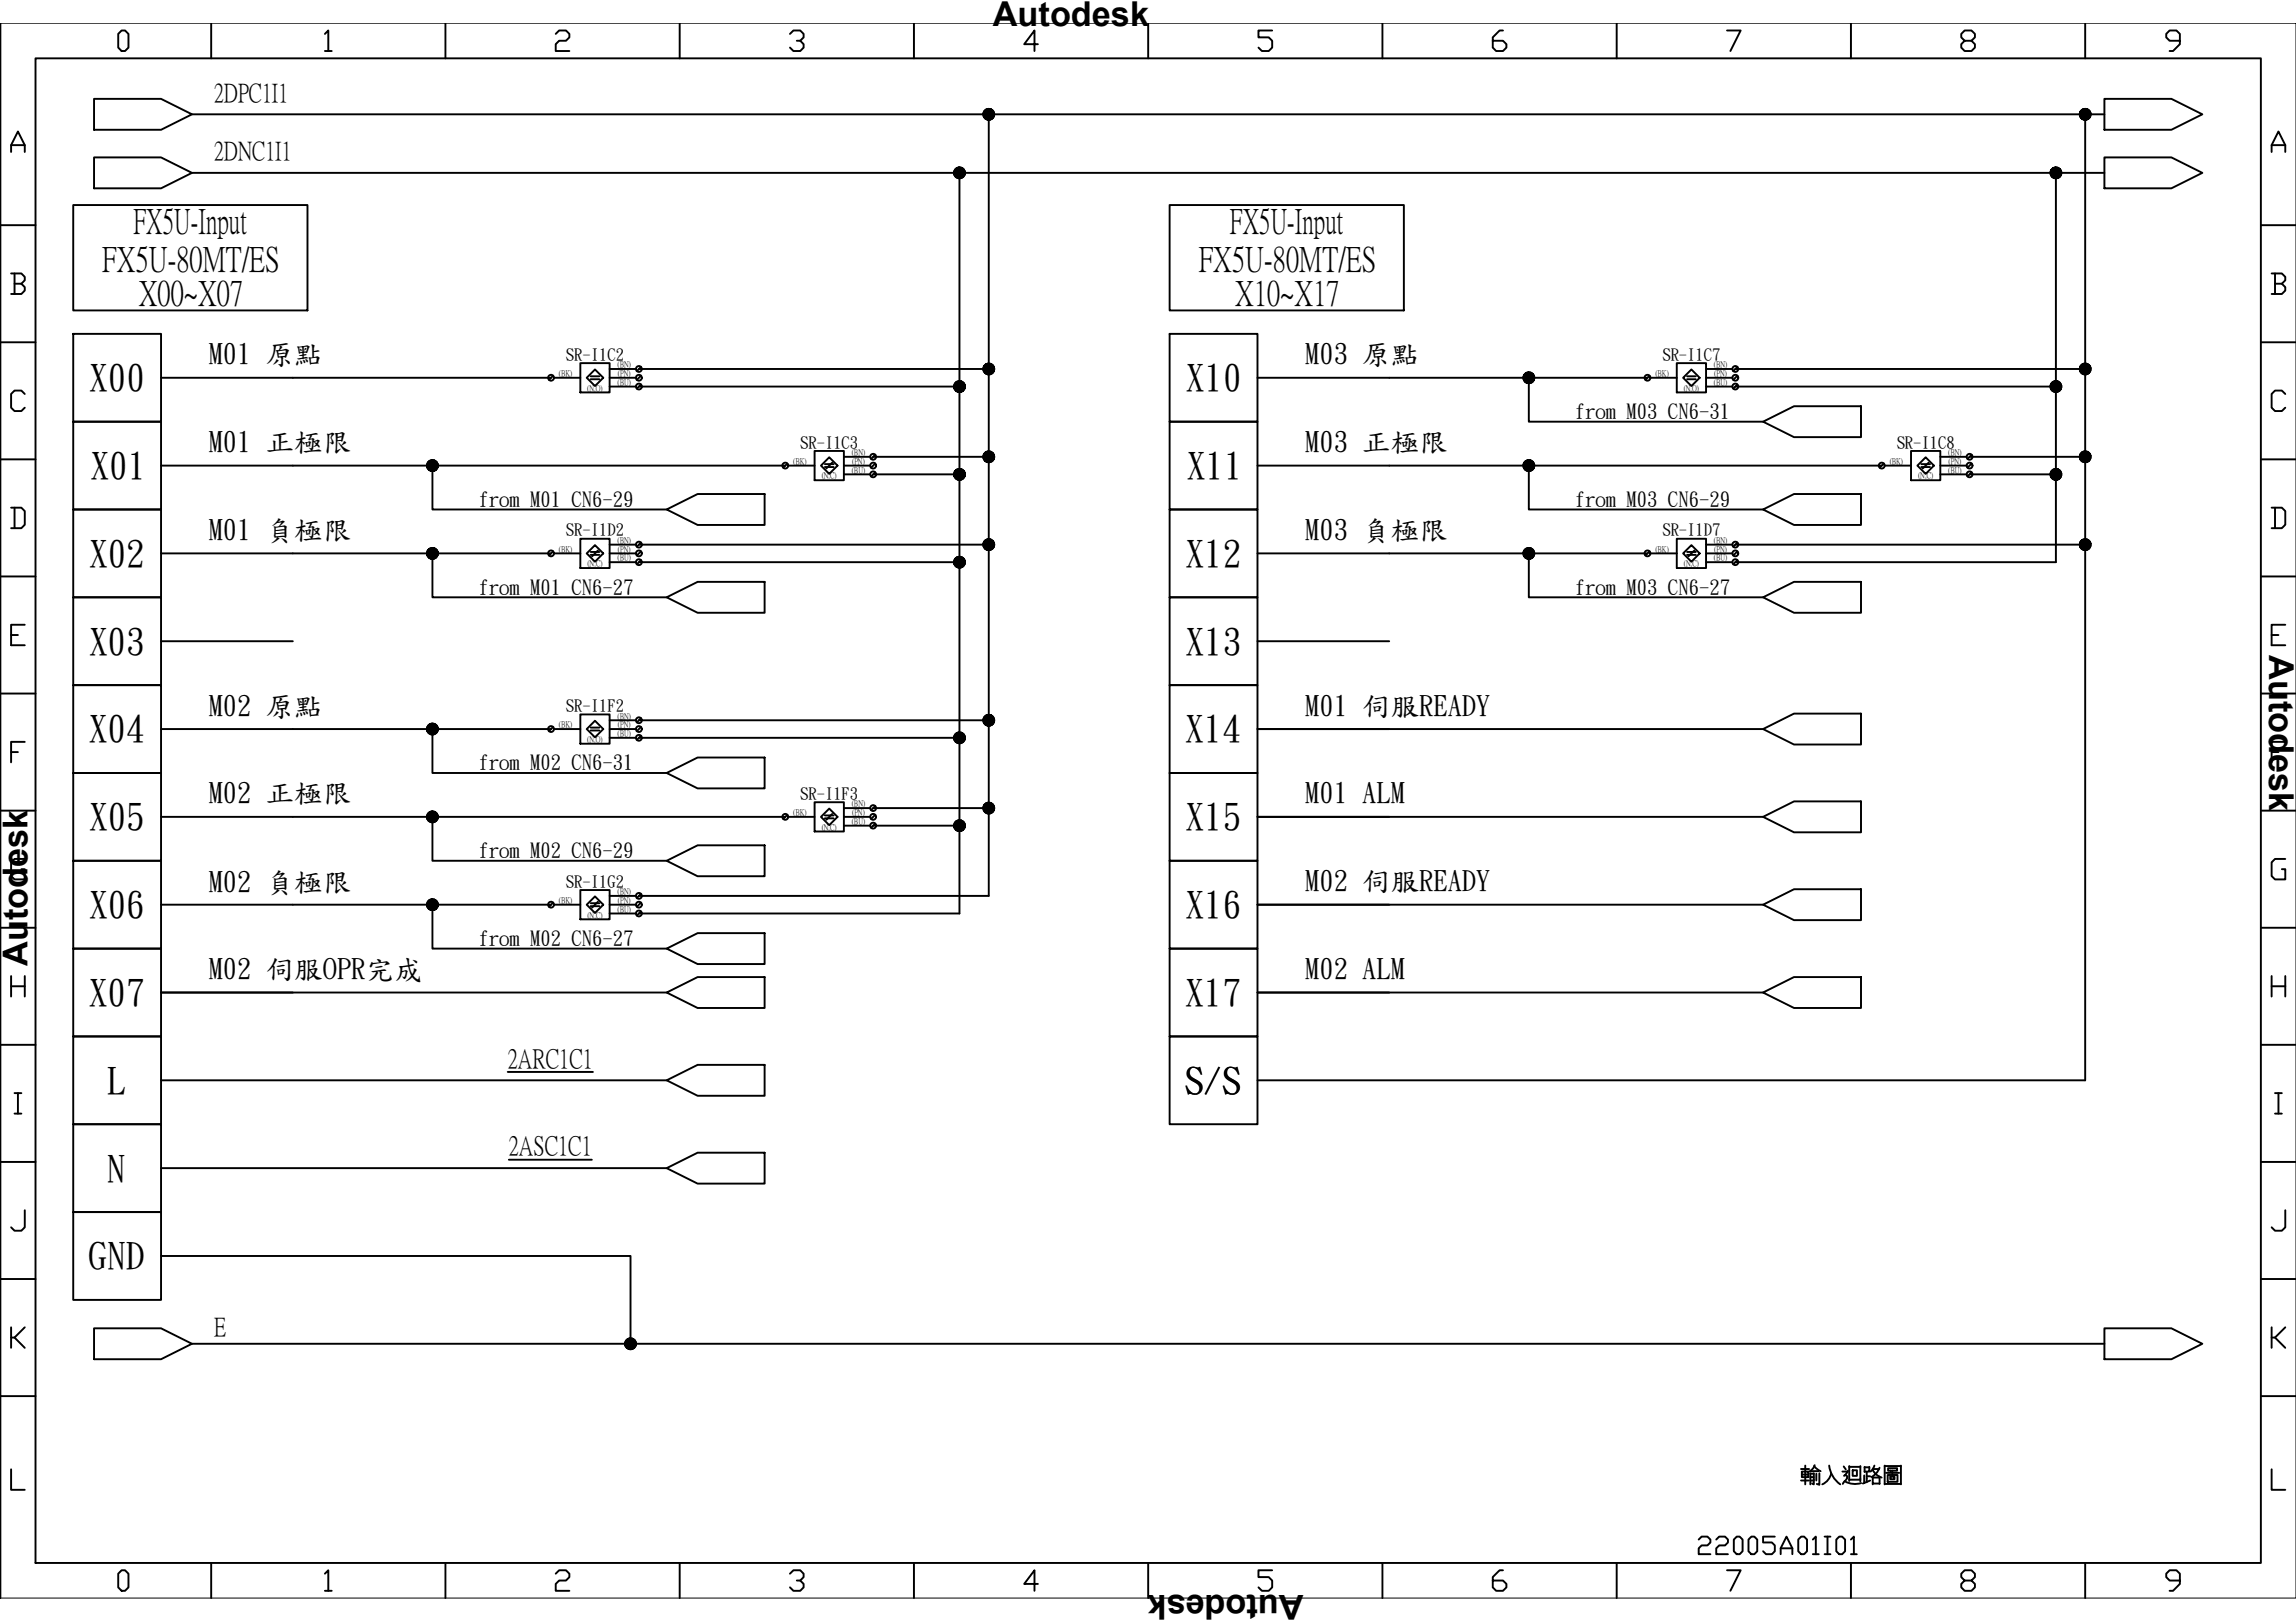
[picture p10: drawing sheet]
<svg xmlns="http://www.w3.org/2000/svg" width="297mm" height="210mm" viewBox="0 0 297 210" stroke-linecap="round" stroke-linejoin="round" font-family="sans-serif">
<defs><g id="words">
<g font-size="4.8">
<text x="11.6" y="50.5">X00</text>
<text x="153.4" y="50.5">X10</text>
<text x="11.7" y="61.8">X01</text>
<text x="153.6" y="61.9">X11</text>
<text x="11.5" y="73.2">X02</text>
<text x="153.4" y="73.2">X12</text>
<text x="11.5" y="84.6">X03</text>
<text x="153.4" y="84.6">X13</text>
<text x="11.5" y="95.9">X04</text>
<text x="153.3" y="96">X14</text>
<text x="11.5" y="107.3">X05</text>
<text x="153.4" y="107.3">X15</text>
<text x="11.5" y="118.7">X06</text>
<text x="153.4" y="118.7">X16</text>
<text x="11.5" y="130">X07</text>
<text x="153.3" y="130">X17</text>
<text x="13.9" y="141.4">L</text>
<text x="153.3" y="141.4">S/S</text>
<text x="13.8" y="152.8">N</text>
<text x="11.4" y="164.1">GND</text>
</g>
<g font-size="4.5">
<text x="13.2" y="34.9">FX5U-80MT/ES</text>
<text x="17.3" y="30">FX5U-Input</text>
<text x="155.1" y="34.9">FX5U-80MT/ES</text>
<text x="159.1" y="30">FX5U-Input</text>
<text x="18" y="39.4">X00~X07</text>
<text x="159.8" y="39.4">X10~X17</text>
</g>
<g font-size="4.4">
<text x="122.8" y="3.4">由 Autodesk 由由由由由</text>
<text x="293.6" y="79.1" transform="rotate(90 293.6 79.1)">由 Autodesk 由由由由由</text>
<text x="3.5" y="130.7" transform="rotate(-90 3.5 130.7)">由 Autodesk 由由由由由</text>
<text x="174.3" y="206.4" transform="rotate(180 174.3 206.4)">由 Autodesk 由由由由由</text>
</g>
<g font-size="3.7">
<text x="27" y="47">M01 原點</text>
<text x="168.9" y="47">M03 原點</text>
<text x="27" y="58.4">M01 正極限</text>
<text x="168.9" y="58.4">M03 正極限</text>
<text x="27" y="69.8">M01 負極限</text>
<text x="168.9" y="69.8">M03 負極限</text>
<text x="27" y="92.5">M02 原點</text>
<text x="168.9" y="92.5">M01 伺服READY</text>
<text x="27" y="103.8">M02 正極限</text>
<text x="168.9" y="103.8">M01 ALM</text>
<text x="27" y="115.3">M02 負極限</text>
<text x="168.9" y="115.2">M02 伺服READY</text>
<text x="27" y="126.6">M02 伺服OPR完成</text>
<text x="168.9" y="126.6">M02 ALM</text>
</g>
<g font-size="3.5">
<text x="65.7" y="138">2ARC1C1</text>
<text x="65.8" y="149.4">2ASC1C1</text>
</g>
<g font-size="3.4">
<text x="27.7" y="13">2DPC1I1</text>
<text x="27.7" y="20.6">2DNC1I1</text>
<text x="27.7" y="172.8">E</text>
</g>
<g font-size="2.7">
<text x="203.7" y="54.1">from M03 CN6-31</text>
<text x="61.9" y="65.4">from M01 CN6-29</text>
<text x="203.7" y="65.4">from M03 CN6-29</text>
<text x="61.9" y="76.8">from M01 CN6-27</text>
<text x="203.7" y="76.8">from M03 CN6-27</text>
<text x="61.9" y="99.5">from M02 CN6-31</text>
<text x="61.9" y="110.9">from M02 CN6-29</text>
<text x="61.9" y="122.3">from M02 CN6-27</text>
</g>
<g font-size="2.1">
<text x="73.2" y="46.6">SR-I1C2</text>
<text x="215.1" y="46.6">SR-I1C7</text>
<text x="103.5" y="57.9">SR-I1C3</text>
<text x="245.4" y="57.9">SR-I1C8</text>
<text x="73.2" y="69.3">SR-I1D2</text>
<text x="215.1" y="69.3">SR-I1D7</text>
<text x="73.2" y="92">SR-I1F2</text>
<text x="103.5" y="103.4">SR-I1F3</text>
<text x="73.2" y="114.8">SR-I1G2</text>
</g>
<g font-size="1.1">
<text x="79.9" y="47.5">(BN)</text>
<text x="221.7" y="47.5">(BN)</text>
<text x="72.3" y="48.7">(BK)</text>
<text x="76" y="50.6">(N.O)</text>
<text x="79.9" y="49.8">(BU)</text>
<text x="79.9" y="48.7">(PN)</text>
<text x="214.2" y="48.7">(BK)</text>
<text x="217.8" y="50.6">(N.O)</text>
<text x="221.7" y="49.8">(BU)</text>
<text x="221.8" y="48.7">(PN)</text>
<text x="110.2" y="58.9">(BN)</text>
<text x="252" y="58.9">(BN)</text>
<text x="102.6" y="60">(BK)</text>
<text x="106.3" y="61.9">(N.C)</text>
<text x="110.2" y="61.2">(BU)</text>
<text x="110.2" y="60">(PN)</text>
<text x="244.5" y="60">(BK)</text>
<text x="248.2" y="61.9">(N.C)</text>
<text x="252" y="61.2">(BU)</text>
<text x="252.1" y="60">(PN)</text>
<text x="72.3" y="71.4">(BK)</text>
<text x="79.9" y="70.3">(BN)</text>
<text x="79.9" y="71.4">(PN)</text>
<text x="214.2" y="71.4">(BK)</text>
<text x="221.7" y="70.3">(BN)</text>
<text x="221.8" y="71.4">(PN)</text>
<text x="76" y="73.3">(N.C)</text>
<text x="79.9" y="72.5">(BU)</text>
<text x="217.8" y="73.3">(N.C)</text>
<text x="221.7" y="72.5">(BU)</text>
<text x="72.3" y="94.1">(BK)</text>
<text x="79.9" y="93">(BN)</text>
<text x="79.9" y="95.3">(BU)</text>
<text x="79.9" y="94.1">(PN)</text>
<text x="76" y="96">(N.O)</text>
<text x="102.6" y="105.5">(BK)</text>
<text x="106.3" y="107.4">(N.C)</text>
<text x="110.2" y="104.3">(BN)</text>
<text x="110.2" y="106.6">(BU)</text>
<text x="110.2" y="105.5">(PN)</text>
<text x="72.3" y="116.9">(BK)</text>
<text x="76" y="118.7">(N.C)</text>
<text x="79.9" y="115.7">(BN)</text>
<text x="79.9" y="118">(BU)</text>
<text x="79.9" y="116.9">(PN)</text>
</g>
</g></defs>
<g fill="none" stroke="#000" stroke-width=".25">
<path d="M0 3v203.8M1.4 19.7v-.9l.9-1.8 .9 1.8v.9M1.4 18.8h1.8M4.6 7.5h287.9v194.8h-287.9zM15.7 3.9h.5l.4 .5v1.8l-.4 .4h-.5l-.4-.4v-1.8zM27.3 3v4.5M42 4.4l.5-.5v2.7M42 6.6h.9M57.6 3v4.5M71.9 4.4l.4-.5h.9l.5 .5v.4l-.5 .5h-.9l-.4 .4v.9h1.8M87.9 3v4.5M102.2 4.4l.4-.5h.9l.5 .5v.4l-.5 .5h-.4"/>
<path d="M103.5 5.3l.5 .4v.5l-.5 .4h-.9l-.4-.4M118.2 3v4.5M134.3 5.7h-1.8l1.3-1.8v2.7M148.5 3v4.5M164.6 3.9h-1.8v.9h1.3l.5 .5v.9l-.5 .4h-.8l-.5-.4M178.8 3v4.5M194.4 3.9h-.4l-.9 .9v1.4l.5 .4h.8l.5-.4v-.5l-.5-.4h-1.3M209.2 3v4.5M223.4 3.9h1.8l-1.3 2.7M239.5 3v4.5M254.2 5.3l-.5-.5v-.4l.5-.5h.9l.4 .5v.4l-.4 .5h-.9l-.5 .4v.5l.5 .4h.9l.4-.4v-.5l-.4-.4M269.8 3v4.5"/>
<path d="M282 5.3h-1.3l-.5-.5v-.4l.5-.5h.9l.4 .5v1.3l-.9 .9h-.4M293.9 19.7v-.9l.9-1.8 .9 1.8v.9M293.9 18.8h1.8M0 29.1h4.6M1.4 35.4h1.4l.4 .4v.5l-.4 .4M1.9 36.7h.9l.4 .5v.4l-.4 .4h-1.4M1.9 35.4v2.6M292.5 29.1h4.5M293.9 35.4h1.3l.5 .4v.5l-.5 .4M294.3 36.7h.9l.5 .5v.4l-.5 .4h-1.3M294.3 35.4v2.6M0 44.3h4.6"/>
<path d="M0 59.4h4.6M3.2 51l-.4-.5h-.9l-.5 .5v1.8l.5 .4h.9l.4-.4M292.5 44.3h4.5M292.5 59.4h4.5M295.7 51l-.5-.5h-.9l-.4 .5v1.8l.4 .4h.9l.5-.4M0 74.6h4.6M1.4 65.7h1.4l.4 .4v1.8l-.4 .5h-1.4M1.9 65.7v2.7M292.5 74.6h4.5M293.9 65.7h1.3l.5 .4v1.8l-.5 .5h-1.3M294.3 65.7v2.7M0 89.8h4.6"/>
<path d="M1.4 82.2h.9M1.4 97.3h.9M3.2 80.8h-1.8v2.7h1.8M3.2 96h-1.8v2.7M292.5 89.8h4.5M293.9 82.2h.9M293.9 97.3h.9M295.7 80.8h-1.8v2.7h1.8M295.7 96h-1.8v2.7M0 104.9h4.6M3.2 111.2h-1.3l-.5 .4v1.8l.5 .4h1.3v-1.3h-.4M292.5 104.9h4.5"/>
<path d="M295.7 111.2h-1.4l-.4 .4v1.8l.4 .4h1.4v-1.3h-.5M0 120.1h4.6M0 135.2h4.6M1.4 126.3v2.7M1.4 127.6h1.8M3.2 126.3v2.7M292.5 120.1h4.5M292.5 135.2h4.5M293.9 127.6h1.8M293.9 126.3v2.7M295.7 126.3v2.7M0 150.4h4.6"/>
<path d="M1.9 141.5h.9M1.9 144.1h.9M2.3 141.5v2.6M3.2 156.6v2.2l-.4 .5h-.9l-.5-.5M292.5 150.4h4.5M294.3 141.5h.9M294.3 144.1h.9M294.8 141.5v2.6M295.7 156.6v2.2l-.5 .5h-.9l-.4-.5M0 165.5h4.6M1.4 171.8v2.6M1.9 173.1l1.3 1.3"/>
<path d="M3.2 171.8l-1.3 1.3h-.5M292.5 165.5h4.5M293.9 171.8v2.6M294.3 173.1l1.4 1.3M295.7 171.8l-1.4 1.3h-.4M0 180.7h4.6M1.4 190.1v2.7h1.8M292.5 180.7h4.5M293.9 190.1v2.7h1.8M15.7 203.2h.5l.4 .5v1.7l-.4 .5h-.5l-.4-.5v-1.7zM27.3 202.3v4.5M42 203.7l.5-.5v2.7"/>
<path d="M42 205.9h.9M57.6 202.3v4.5M71.9 203.7l.4-.5h.9l.5 .5v.4l-.5 .4h-.9l-.4 .5v.9h1.8M87.9 202.3v4.5M102.2 203.7l.4-.5h.9l.5 .5v.4l-.5 .4h-.4M103.5 204.5l.5 .5v.4l-.5 .5h-.9l-.4-.5M118.2 202.3v4.5M134.3 205h-1.8l1.3-1.8v2.7M148.5 202.3v4.5M164.6 203.2h-1.8v.9h1.3l.5 .4v.9l-.5 .5h-.8l-.5-.5M178.8 202.3v4.5M194.4 203.2h-.4l-.9 .9v1.3l.5 .5h.8l.5-.5v-.4l-.5-.5h-1.3"/>
<path d="M209.2 202.3v4.5M223.4 203.2h1.8l-1.3 2.7M239.5 202.3v4.5M254.2 204.5l-.5-.4v-.4l.5-.5h.9l.4 .5v.4l-.4 .4h-.9l-.5 .5v.4l.5 .5h.9l.4-.5v-.4l-.4-.5M269.8 202.3v4.5M282 204.5h-1.3l-.5-.4v-.4l.5-.5h.9l.4 .5v1.3l-.9 .9h-.4"/>
</g>
<!-- layer: 0 -->
<g fill="none" stroke="#000" stroke-width=".25">
<path d="M12.2 12.8h8.6l4 2-4 2h-8.6zM24.8 14.8h247.5M127.9 14.8v101.1h-45.2M269.8 14.8v125h-107.1M272.3 12.8h8.6l4 2-4 2h-8.6zM9.5 26.5h30.3v13.7h-30.3zM12.2 20.4h8.6l4 2-4 2h-8.6zM24.8 22.4h247.5M124.1 22.4v95.8h-41.4M151.3 26.5h30.3v13.7h-30.3zM266 22.4v50.4h-41.5M272.3 20.4h8.6l4 2-4 2h-8.6z"/>
<path d="M9.5 43.2h11.3v11.4h-11.3zM9.5 54.6h11.3v11.3h-11.3zM20.8 48.9h50.5M71.6 48.6l-.6 .6M71.7 48.9h3.4M75.1 47h3.8v3.8h-3.8zM76.4 48.7h1.1M76.4 49.1h1.1M77 47.8l1 1.1-1 1.1-1.1-1.1zM78.9 48.9h3.4M78.9 50h3.4M78.9 47.8h3.4"/>
<path d="M82.7 50h41.4M82.7 47.8h45.2M82.9 48.6l-.5 .6M82.9 47.5l-.5 .5M82.9 49.8l-.5 .5M101.9 60l-.6 .5M105.4 58.4h3.8v3.7h-3.8zM107.3 59.2l1.1 1.1-1.1 1-1.1-1zM107.7 59.9l-.8 .7M109.2 59.1h3.4M113 59.1h14.9M113.2 60l-.5 .5"/>
<path d="M113.2 58.8l-.5 .6M151.3 43.2h11.4v11.4h-11.4zM151.3 54.6h11.4v11.3h-11.4zM162.7 48.9h50.4M197.8 48.9v5.7h30.3M213.4 48.6l-.5 .6M213.5 48.9h3.4M216.9 47h3.8v3.8h-3.8zM217.7 48.9l1.1-1.1 1.1 1.1-1.1 1.1zM218.3 48.7h1.1M218.3 49.1h1.1M220.7 48.9h3.4"/>
<path d="M220.7 50h3.4M220.7 47.8h3.4M224.5 50h41.5M224.5 47.8h45.3M224.8 48.6l-.6 .6M224.8 47.5l-.6 .5M224.8 49.8l-.6 .5M228.1 54.6l4-2h8.7v4h-8.7zM243.7 60l-.5 .5M247.2 58.4h3.8v3.7h-3.8zM249.1 59.2l1.1 1.1-1.1 1-1-1zM249.5 59.9l-.8 .7"/>
<path d="M251 59.1h3.4M254.8 59.1h15M255.1 60l-.6 .5M255.1 58.8l-.6 .6M9.5 65.9h11.3v11.4h-11.3zM9.5 77.3h11.3v11.4h-11.3zM20.8 60.3h80.8M20.8 71.6h50.5M55.9 60.3v5.6h30.4M55.9 71.6v5.7h30.4M71.6 71.4l-.6 .5M71.7 71.6h3.4"/>
<path d="M75.1 69.7h3.8v3.8h-3.8zM75.9 71.6l1.1-1.1 1 1.1-1 1.1zM76.4 71.4h1.1M76.4 71.8h1.1M77.4 71.2l-.8 .8M78.9 71.6h3.4M78.9 72.8h3.4M78.9 70.5h3.4M82.7 72.8h41.4M82.7 70.5h45.2M82.9 71.4l-.5 .5M82.9 70.2l-.5 .5"/>
<path d="M82.9 72.5l-.5 .5M86.3 65.9l4-2h8.6v4h-8.6zM86.3 77.3l4-2h8.6v4h-8.6zM102 60.3h3.4M106.7 60.1h1.2M106.7 60.4h1.2M109.2 60.3h3.4M109.2 61.4h3.4M113 61.4h11.1M113.2 61.1l-.5 .6M151.3 65.9h11.4v11.4h-11.4zM151.3 77.3h11.4v11.4h-11.4z"/>
<path d="M162.7 60.3h80.7M162.7 71.6h50.4M197.8 60.3v5.6h30.3M197.8 71.6v5.7h30.3M213.4 71.4l-.5 .5M213.5 71.6h3.4M216.9 69.7h3.8v3.8h-3.8zM217.7 71.6l1.1-1.1 1.1 1.1-1.1 1.1zM218.3 71.4h1.1M218.3 71.8h1.1M219.2 71.2l-.8 .8M220.7 71.6h3.4"/>
<path d="M220.7 72.8h3.4M220.7 70.5h3.4M224.5 70.5h45.3M224.8 71.4l-.6 .5M224.8 70.2l-.6 .5M224.8 72.5l-.6 .5M228.1 65.9l4-2h8.7v4h-8.7zM228.1 77.3l4-2h8.7v4h-8.7zM243.8 60.3h3.4M248.6 60.1h1.1M248.6 60.4h1.1M251 60.3h3.4"/>
<path d="M251 61.4h3.4M254.8 61.4h11.2M255.1 61.1l-.6 .6M9.5 88.7h11.3v11.3h-11.3zM20.8 83h17.1M20.8 94.3h50.5M55.9 94.3v5.7h30.4M71.6 94.1l-.6 .5M71.7 94.3h3.4M75.1 92.5h3.8v3.7h-3.8zM76.4 94.2h1.1M76.4 94.5h1.1"/>
<path d="M77 93.3l1 1-1 1.1-1.1-1.1zM78.9 94.3h3.4M78.9 95.5h3.4M78.9 93.2h3.4M82.7 95.5h41.4M82.7 93.2h45.2M82.9 94.1l-.5 .5M82.9 92.9l-.5 .6M82.9 95.2l-.5 .6M151.3 88.7h11.4v11.3h-11.4zM162.7 83h17M162.7 94.3h65.4"/>
<path d="M228.1 94.3l4-2h8.7v4h-8.7zM9.5 100h11.3v11.4h-11.3zM9.5 111.4h11.3v11.4h-11.3zM20.8 105.7h80.8M20.8 117.1h50.5M55.9 117.1v5.7h30.4M55.9 105.7v5.7h30.4M71.6 116.8l-.6 .5M71.7 117.1h3.4M75.1 115.2h3.8v3.8h-3.8zM75.9 117.1l1.1-1.1 1 1.1-1 1.1zM76.4 116.9h1.1"/>
<path d="M76.4 117.3h1.1M77.4 116.7l-.8 .8M78.9 117.1h3.4M78.9 118.2h3.4M78.9 115.9h3.4M82.9 116.8l-.5 .5M82.9 115.7l-.5 .5M82.9 117.9l-.5 .6M86.3 111.4l4-2h8.6v4h-8.6zM86.3 100l4-2h8.6v4h-8.6zM101.9 105.4l-.6 .6M102 105.7h3.4"/>
<path d="M105.4 103.8h3.8v3.8h-3.8zM106.2 105.7l1.1-1.1 1.1 1.1-1.1 1.1zM106.7 105.5h1.2M106.7 105.9h1.2M107.7 105.3l-.8 .8M109.2 105.7h3.4M109.2 106.8h3.4M109.2 104.6h3.4M113 106.8h11.1M113 104.6h14.9M113.2 105.4l-.5 .6M113.2 104.3l-.5 .5"/>
<path d="M113.2 106.6l-.5 .5M151.3 100h11.4v11.4h-11.4zM151.3 111.4h11.4v11.4h-11.4zM162.7 105.7h65.4M162.7 117.1h65.4M228.1 105.7l4-2h8.7v4h-8.7zM228.1 117.1l4-2h8.7v4h-8.7zM9.5 122.8h11.3v11.3h-11.3zM9.5 134.1h11.3v11.4h-11.3zM20.8 128.4h65.5M20.8 139.8h65.5M65.7 138.7h11"/>
<path d="M86.3 139.8l4-2h8.6v4h-8.6zM86.3 122.8l4-2h8.6v4h-8.6zM86.3 128.4l4-2h8.6v4h-8.6zM151.3 122.8h11.4v11.3h-11.4zM151.3 134.1h11.4v11.4h-11.4zM162.7 128.4h65.4M228.1 128.4l4-2h8.7v4h-8.7zM9.5 145.5h11.3v11.4h-11.3zM9.5 156.9h11.3v11.3h-11.3zM20.8 151.2h65.5M65.8 150.1h10.8M86.3 151.2l4-2h8.6v4h-8.6z"/>
<path d="M12.2 171.9h8.6l4 2-4 2h-8.6zM20.8 162.5h60.8v11.4M24.8 173.9h247.5M272.3 171.9h8.6l4 2-4 2h-8.6z"/>
<circle cx="71.3" cy="48.9" r=".38"/>
<circle cx="82.7" cy="47.7" r=".38"/>
<circle cx="82.7" cy="48.9" r=".38"/>
<circle cx="82.7" cy="50" r=".38"/>
<circle cx="113" cy="59.1" r=".38"/>
<circle cx="213.1" cy="48.9" r=".38"/>
<circle cx="224.5" cy="47.7" r=".38"/>
<circle cx="224.5" cy="48.9" r=".38"/>
<circle cx="224.5" cy="50" r=".38"/>
<circle cx="254.8" cy="59.1" r=".38"/>
<circle cx="71.3" cy="71.6" r=".38"/>
<circle cx="82.7" cy="70.5" r=".38"/>
<circle cx="82.7" cy="71.6" r=".38"/>
<circle cx="82.7" cy="72.8" r=".38"/>
<circle cx="101.6" cy="60.3" r=".38"/>
<circle cx="113" cy="61.4" r=".38"/>
<circle cx="113" cy="60.3" r=".38"/>
<circle cx="213.1" cy="71.6" r=".38"/>
<circle cx="224.5" cy="71.6" r=".38"/>
<circle cx="224.5" cy="70.5" r=".38"/>
<circle cx="224.5" cy="72.8" r=".38"/>
<circle cx="243.4" cy="60.3" r=".38"/>
<circle cx="254.8" cy="61.4" r=".38"/>
<circle cx="254.8" cy="60.3" r=".38"/>
<circle cx="71.3" cy="94.3" r=".38"/>
<circle cx="82.7" cy="95.5" r=".38"/>
<circle cx="82.7" cy="93.2" r=".38"/>
<circle cx="82.7" cy="94.3" r=".38"/>
<circle cx="71.3" cy="117.1" r=".38"/>
<circle cx="82.7" cy="117.1" r=".38"/>
<circle cx="82.7" cy="115.9" r=".38"/>
<circle cx="82.7" cy="118.2" r=".38"/>
<circle cx="101.6" cy="105.7" r=".38"/>
<circle cx="113" cy="106.8" r=".38"/>
<circle cx="113" cy="104.6" r=".38"/>
<circle cx="113" cy="105.7" r=".38"/>
</g>
<g fill="#000" stroke="#000" stroke-width=".13">
<path d="M127.9 14.8h.8v.1zM269.8 14.8h.7v.1zM124.1 22.4h.8v.1zM266 22.4h.7v.1zM124.1 50h.8v.1zM127.9 47.8h.8v.1zM127.9 59.1h.8v.1zM197.8 48.9h.8l-.1 .1zM266 50h.7v.1zM269.8 47.8h.7v.1zM269.8 59.1h.7v.1zM55.9 60.3h.8v.1z"/>
<path d="M55.9 71.6h.8v.1zM124.1 72.8h.8v.1zM124.1 61.4h.8v.1zM127.9 70.5h.8v.1zM197.8 60.3h.8l-.1 .1zM197.8 71.6h.8l-.1 .1zM266 61.4h.7v.1zM269.8 70.5h.7v.1zM55.9 94.3h.8v.2zM124.1 95.5h.8v.1zM127.9 93.2h.8v.1zM55.9 105.7h.8v.1z"/>
<path d="M55.9 117.1h.8v.1zM124.1 106.8h.8v.2zM127.9 104.6h.8v.1zM81.6 173.9h.7v.1z"/>
<path d="M127.2 14.9v.1l.7-.2zM127.2 15l.7-.2-.7 .3zM127.2 15.1l.1 .1 .6-.4z"/>
<path d="M127.2 14.6v.1l.7 .1zM127.2 14.7l.7 .1h-.7zM127.2 14.8v.1l.7-.1z"/>
<path d="M127.3 15.2l.1 .1 .5-.5zM127.4 15.3l.5-.5-.4 .6zM127.9 14.8l-.4 .6 .1 .1z"/>
<path d="M127.4 14.3h-.1l.6 .5zM127.3 14.3l.6 .5-.7-.4zM127.2 14.4v.2l.7 .2z"/>
<path d="M127.9 14.8l-.3 .7h.1zM127.9 14.8l-.1 .7h-.1zM127.9 14.8l-.1 .7 .1 .1z"/>
<path d="M127.6 14.1l.3 .7-.2-.7zM127.5 14.2l.1-.1 .3 .7zM127.4 14.3l.5 .5-.4-.6z"/>
<path d="M127.9 14.8v.8l.1-.1zM127.9 14.8l.3 .7h-.2zM127.9 14.8l.3 .7h.1z"/>
<path d="M127.9 14v.8l.1-.8zM127.8 14h.1v.8zM127.7 14.1l.2 .7-.1-.8z"/>
<path d="M127.9 14.8l.4 .7 .1-.1zM127.9 14.8l.6 .5-.1 .1zM127.9 14.8l.6 .5v-.1z"/>
<path d="M128.3 14.1l-.4 .7 .5-.6zM128.2 14.1h.1l-.4 .7zM128 14l-.1 .8 .3-.7z"/>
<path d="M127.9 14.8l.6 .4 .1-.1zM127.9 14.8l.7 .2v.1zM127.9 14.8l.7 .2 .1-.1z"/>
<path d="M127.9 14.8l.7-.4-.1-.1zM127.9 14.8l.6-.5zM128.4 14.2l-.5 .6 .6-.5z"/>
<path d="M127.9 14.8h.8v-.1zM127.9 14.8l.7-.2 .1 .1zM127.9 14.8l.7-.2v-.2z"/>
<path d="M269 14.9v.1l.8-.2zM269 15l.8-.2-.7 .3zM269.1 15.1l.1 .1 .6-.4z"/>
<path d="M269 14.6v.1l.8 .1zM269 14.7l.8 .1h-.8zM269 14.8v.1l.8-.1z"/>
<path d="M269.2 15.2v.1l.6-.5zM269.2 15.3l.6-.5-.5 .6zM269.8 14.8l-.5 .6 .1 .1z"/>
<path d="M269.2 14.3l.6 .5zM269.2 14.3l.6 .5-.7-.4zM269.1 14.4l-.1 .2 .8 .2z"/>
<path d="M269.8 14.8l-.4 .7h.1zM269.8 14.8l-.2 .7h-.1zM269.8 14.8l-.2 .7 .2 .1z"/>
<path d="M269.4 14.1l.4 .7-.3-.7zM269.3 14.2l.1-.1 .4 .7zM269.2 14.3l.6 .5-.5-.6z"/>
<path d="M269.8 14.8v.8l.1-.1zM269.8 14.8l.2 .7h-.1zM269.8 14.8l.2 .7h.1z"/>
<path d="M269.8 14v.8l.1-.8zM269.6 14h.2v.8zM269.5 14.1l.3 .7-.2-.8z"/>
<path d="M269.8 14.8l.3 .7 .1-.1zM269.8 14.8l.5 .5-.1 .1zM269.8 14.8l.5 .5 .1-.1z"/>
<path d="M270.1 14.1l-.3 .7 .4-.6zM270 14.1h.1l-.3 .7zM269.9 14l-.1 .8 .2-.7z"/>
<path d="M269.8 14.8l.6 .4v-.1zM269.8 14.8l.7 .2-.1 .1zM269.8 14.8l.7 .2v-.1z"/>
<path d="M269.8 14.8l.6-.4v-.1zM269.8 14.8l.5-.5h.1zM270.2 14.2l-.4 .6 .5-.5z"/>
<path d="M269.8 14.8h.7v-.1zM269.8 14.8l.7-.2v.1zM269.8 14.8l.7-.2-.1-.2z"/>
<path d="M123.4 22.5v.1l.7-.2zM123.4 22.6l.7-.2-.6 .3zM123.5 22.7v.1l.6-.4z"/>
<path d="M123.4 22.1v.1l.7 .2zM123.4 22.2l.7 .2h-.7zM123.4 22.4v.1l.7-.1z"/>
<path d="M123.5 22.8l.1 .1 .5-.5zM123.6 22.9l.5-.5-.4 .6zM124.1 22.4l-.4 .6h.1z"/>
<path d="M123.6 21.8l-.1 .1 .6 .5zM123.5 21.9l.6 .5-.6-.4zM123.5 22l-.1 .1 .7 .3z"/>
<path d="M124.1 22.4l-.3 .6 .1 .1zM124.1 22.4l-.1 .7h-.1zM124.1 22.4l-.1 .7h.1z"/>
<path d="M123.8 21.7l.3 .7-.2-.7zM123.7 21.8l.1-.1 .3 .7zM123.6 21.8l.5 .6-.4-.6z"/>
<path d="M124.1 22.4v.7h.2zM124.1 22.4l.3 .7h-.1zM124.1 22.4l.3 .7 .1-.1z"/>
<path d="M124.1 21.6v.8l.2-.8zM124 21.6h.1v.8zM123.9 21.7l.2 .7-.1-.8z"/>
<path d="M124.1 22.4l.4 .6h.1zM124.1 22.4l.6 .5-.1 .1zM124.1 22.4l.6 .5v-.1z"/>
<path d="M124.5 21.7l-.4 .7 .5-.6zM124.4 21.7h.1l-.4 .7zM124.3 21.6l-.2 .8 .3-.7z"/>
<path d="M124.1 22.4l.6 .4 .1-.1zM124.1 22.4l.8 .2-.1 .1zM124.1 22.4l.8 .2v-.1z"/>
<path d="M124.1 22.4l.7-.4-.1-.1zM124.1 22.4l.6-.6v.1zM124.6 21.8l-.5 .6 .6-.6z"/>
<path d="M124.1 22.4h.8v-.2zM124.1 22.4l.8-.3v.1zM124.1 22.4l.8-.3-.1-.1z"/>
<path d="M265.2 22.5l.1 .1 .7-.2zM265.3 22.6l.7-.2-.7 .3zM265.3 22.7l.1 .1 .6-.4z"/>
<path d="M265.3 22.1l-.1 .1 .8 .2zM265.2 22.2l.8 .2h-.8zM265.2 22.4v.1l.8-.1z"/>
<path d="M265.4 22.8v.1l.6-.5zM265.4 22.9l.6-.5-.5 .6zM266 22.4l-.5 .6h.1z"/>
<path d="M265.4 21.8v.1l.6 .5zM265.4 21.9l.6 .5-.7-.4zM265.3 22v.1l.7 .3z"/>
<path d="M266 22.4l-.4 .6 .1 .1zM266 22.4l-.1 .7h-.2zM266 22.4l-.1 .7h.1z"/>
<path d="M265.6 21.7l.4 .7-.3-.7zM265.5 21.8l.1-.1 .4 .7zM265.4 21.8l.6 .6-.5-.6z"/>
<path d="M266 22.4v.7h.1zM266 22.4l.2 .7h-.1zM266 22.4l.2 .7 .1-.1z"/>
<path d="M266 21.6v.8l.1-.8zM265.9 21.6h.1v.8zM265.7 21.7l.3 .7-.1-.8z"/>
<path d="M266 22.4l.3 .6h.1zM266 22.4l.5 .5-.1 .1zM266 22.4l.5 .5 .1-.1z"/>
<path d="M266.3 21.7l-.3 .7 .4-.6zM266.2 21.7h.1l-.3 .7zM266.1 21.6l-.1 .8 .2-.7z"/>
<path d="M266 22.4l.6 .4 .1-.1zM266 22.4l.7 .2v.1zM266 22.4l.7 .2v-.1z"/>
<path d="M266 22.4l.7-.4-.1-.1zM266 22.4l.5-.6 .1 .1zM266.4 21.8l-.4 .6 .5-.6z"/>
<path d="M266 22.4h.7v-.2zM266 22.4l.7-.3v.1zM266 22.4l.7-.3v-.1z"/>
<path d="M55.4 59.7l-.1 .1 .6 .5zM55.3 59.8l.6 .5-.6-.4zM55.3 59.9l-.1 .1 .7 .3z"/>
<path d="M55.6 59.6l.3 .7-.2-.8zM55.5 59.6h.1l.3 .7zM55.4 59.7l.5 .6-.4-.7z"/>
<path d="M55.9 59.5v.8l.2-.8zM55.8 59.5h.1v.8zM55.7 59.5l.2 .8-.1-.8z"/>
<path d="M56.3 59.6l-.4 .7 .5-.7zM56.2 59.5l.1 .1-.4 .7zM56.1 59.5l-.2 .8 .3-.8z"/>
<path d="M55.9 60.3l.7-.4v-.1zM56.5 59.7l.1 .1-.7 .5zM56.4 59.6l-.5 .7 .6-.6z"/>
<path d="M123.4 50.1v.2l.7-.3zM123.4 50.3l.7-.3-.6 .4zM123.5 50.4v.1l.6-.5z"/>
<path d="M123.4 49.8v.1l.7 .1zM123.4 49.9l.7 .1h-.7zM123.4 50v.1l.7-.1z"/>
<path d="M123.5 50.5l.1 .1 .5-.6zM123.6 50.6l.5-.6-.4 .6zM124.1 50l-.4 .6 .1 .1z"/>
<path d="M123.6 49.5l-.1 .1 .6 .4zM123.5 49.6l.6 .4-.6-.3zM123.5 49.7l-.1 .1 .7 .2z"/>
<path d="M124.1 50l-.3 .7h.1zM124.1 50l-.1 .8-.1-.1zM124.1 50l-.1 .8h.1z"/>
<path d="M123.8 49.3l.3 .7-.2-.7zM123.7 49.4l.1-.1 .3 .7zM123.6 49.5l.5 .5-.4-.6z"/>
<path d="M124.1 50v.8h.2zM124.1 50l.3 .7-.1 .1zM124.1 50l.3 .7h.1z"/>
<path d="M124.1 49.3v.7l.2-.7zM124 49.3h.1v.7zM123.9 49.3l.2 .7-.1-.7z"/>
<path d="M124.1 50l.4 .7 .1-.1zM124.1 50l.6 .6h-.1zM124.1 50l.6 .6v-.1z"/>
<path d="M124.5 49.3l-.4 .7 .5-.6zM124.4 49.3h.1l-.4 .7zM124.3 49.3l-.2 .7 .3-.7z"/>
<path d="M124.1 50l.6 .5 .1-.1zM124.1 50l.8 .3-.1 .1zM124.1 50l.8 .3v-.2z"/>
<path d="M124.1 50l.7-.3-.1-.1zM124.7 49.5v.1l-.6 .4zM124.6 49.4l-.5 .6 .6-.5z"/>
<path d="M124.1 50h.8v-.1zM124.1 50l.8-.2v.1zM124.1 50l.8-.2-.1-.1z"/>
<path d="M127.2 47.9v.1l.7-.2zM127.2 48l.7-.2-.7 .3zM127.2 48.1l.1 .1 .6-.4z"/>
<path d="M127.2 59.2v.1l.7-.2zM127.2 59.3l.7-.2-.7 .4zM127.2 59.5l.1 .1 .6-.5z"/>
<path d="M127.2 47.5v.1l.7 .2zM127.2 47.6l.7 .2h-.7zM127.2 47.8v.1l.7-.1z"/>
<path d="M127.2 58.9v.1l.7 .1zM127.2 59l.7 .1h-.7zM127.2 59.1v.1l.7-.1z"/>
<path d="M127.3 48.2l.1 .1 .5-.5zM127.4 48.3l.5-.5-.4 .6zM127.9 47.8l-.4 .6h.1z"/>
<path d="M127.3 59.6l.1 .1 .5-.6zM127.4 59.7l.5-.6-.4 .6zM127.9 59.1l-.4 .6 .1 .1z"/>
<path d="M127.4 47.2l-.1 .1 .6 .5zM127.3 47.3l.6 .5-.7-.4zM127.2 47.4v.1l.7 .3z"/>
<path d="M127.4 58.6l-.1 .1 .6 .4zM127.3 58.7l.6 .4-.7-.3zM127.2 58.8v.1l.7 .2z"/>
<path d="M127.9 47.8l-.3 .6 .1 .1zM127.9 47.8l-.1 .7h-.1zM127.9 47.8l-.1 .7h.1z"/>
<path d="M127.9 59.1l-.3 .7h.1zM127.9 59.1l-.1 .8-.1-.1zM127.9 59.1l-.1 .8h.1z"/>
<path d="M127.6 47.1l.3 .7-.2-.8zM127.5 47.1h.1l.3 .7zM127.4 47.2l.5 .6-.4-.7z"/>
<path d="M127.6 58.4l.3 .7-.2-.7zM127.5 58.5l.1-.1 .3 .7zM127.4 58.6l.5 .5-.4-.6z"/>
<path d="M127.9 47.8v.7h.1zM127.9 47.8l.3 .7h-.2zM127.9 47.8l.3 .7 .1-.1z"/>
<path d="M127.9 59.1v.8h.1zM127.9 59.1l.3 .7-.2 .1zM127.9 59.1l.3 .7h.1z"/>
<path d="M127.9 47v.8l.1-.8zM127.8 47h.1v.8zM127.7 47l.2 .8-.1-.8z"/>
<path d="M127.9 58.4v.7l.1-.7zM127.8 58.4h.1v.7zM127.7 58.4l.2 .7-.1-.7z"/>
<path d="M127.9 47.8l.4 .6h.1zM127.9 47.8l.6 .5-.1 .1zM127.9 47.8l.6 .5v-.1z"/>
<path d="M127.9 59.1l.4 .7 .1-.1zM127.9 59.1l.6 .6h-.1zM127.9 59.1l.6 .6v-.1z"/>
<path d="M128.3 47.1l-.4 .7 .5-.7zM128.2 47l.1 .1-.4 .7zM128 47l-.1 .8 .3-.8z"/>
<path d="M128.3 58.4l-.4 .7 .5-.6zM128.2 58.4h.1l-.4 .7zM128 58.4l-.1 .7 .3-.7z"/>
<path d="M127.9 47.8l.6 .4 .1-.1zM127.9 47.8l.7 .2v.1zM127.9 47.8l.7 .2 .1-.1z"/>
<path d="M127.9 59.1l.6 .5 .1-.1zM127.9 59.1l.7 .2v.2zM127.9 59.1l.7 .2 .1-.1z"/>
<path d="M127.9 47.8l.7-.4-.1-.1zM127.9 47.8l.6-.6v.1zM128.4 47.1l-.5 .7 .6-.6z"/>
<path d="M127.9 59.1l.7-.3-.1-.1zM127.9 59.1l.6-.5v.1zM128.4 58.5l-.5 .6 .6-.5z"/>
<path d="M127.9 47.8h.8v-.2zM127.9 47.8l.7-.3 .1 .1zM127.9 47.8l.7-.3v-.1z"/>
<path d="M127.9 59.1h.8v-.1zM127.9 59.1l.7-.2 .1 .1zM127.9 59.1l.7-.2v-.1z"/>
<path d="M197 49l.1 .1 .7-.2zM197.1 49.1l.7-.2-.7 .3zM197.1 49.2l.1 .1 .6-.4z"/>
<path d="M197.1 48.7l-.1 .1 .8 .1zM197 48.8l.8 .1h-.8zM197 48.9v.1l.8-.1z"/>
<path d="M197.2 49.3l.1 .1 .5-.5zM197.3 49.4l.5-.5-.5 .6zM197.8 48.9l-.5 .6 .1 .1z"/>
<path d="M197.3 59.7l-.1 .1 .6 .5zM197.2 59.8l.6 .5-.7-.4zM197.1 59.9v.1l.7 .3z"/>
<path d="M197.3 48.4h-.1l.6 .5zM197.2 48.4l.6 .5-.7-.4zM197.1 48.5v.2l.7 .2z"/>
<path d="M197.8 48.9l-.4 .7h.2zM197.8 48.9l-.1 .7h-.1zM197.8 48.9l-.1 .7h.1z"/>
<path d="M197.4 59.6l.4 .7-.2-.8zM197.3 59.6h.1l.4 .7zM197.3 59.7l.5 .6-.5-.7z"/>
<path d="M197.4 48.2l.4 .7-.2-.7zM197.3 48.3l.1-.1 .4 .7zM197.3 48.4l.5 .5-.5-.6z"/>
<path d="M197.8 48.9v.7h.1zM197.8 48.9l.2 .7h-.1zM197.8 48.9l.2 .7h.1z"/>
<path d="M197.8 59.5v.8l.1-.8zM197.7 59.5h.1v.8zM197.6 59.5l.2 .8-.1-.8z"/>
<path d="M197.8 48.1v.8l.1-.8zM197.7 48.1h.1v.8zM197.6 48.2l.2 .7-.1-.8z"/>
<path d="M197.8 48.9l.3 .7 .1-.1zM197.8 48.9l.5 .5-.1 .1zM197.8 48.9l.5 .5 .1-.1z"/>
<path d="M198.1 59.6l-.3 .7 .4-.7zM198 59.5l.1 .1-.3 .7zM197.9 59.5l-.1 .8 .2-.8z"/>
<path d="M198.1 48.2l-.3 .7 .4-.6zM198 48.2h.1l-.3 .7zM197.9 48.1l-.1 .8 .2-.7z"/>
<path d="M197.8 48.9l.6 .4 .1-.1zM197.8 48.9l.7 .2v.1zM197.8 48.9l.7 .2v-.1z"/>
<path d="M197.8 60.3l.7-.4-.1-.1zM197.8 60.3l.5-.6 .1 .1zM198.2 59.6l-.4 .7 .5-.6z"/>
<path d="M197.8 48.9l.7-.4-.1-.1zM197.8 48.9l.5-.5h.1zM198.2 48.3l-.4 .6 .5-.5z"/>
<path d="M197.8 48.9h.8l-.1-.1zM197.8 48.9l.7-.2v.1zM197.8 48.9l.7-.2v-.2z"/>
<path d="M265.2 50.1l.1 .2 .7-.3zM265.3 50.3l.7-.3-.7 .4zM265.3 50.4l.1 .1 .6-.5z"/>
<path d="M265.3 49.8l-.1 .1 .8 .1zM265.2 49.9l.8 .1h-.8zM265.2 50v.1l.8-.1z"/>
<path d="M265.4 50.5v.1l.6-.6zM265.4 50.6l.6-.6-.5 .6zM266 50l-.5 .6 .1 .1z"/>
<path d="M265.4 49.5v.1l.6 .4zM265.4 49.6l.6 .4-.7-.3zM265.3 49.7v.1l.7 .2z"/>
<path d="M266 50l-.4 .7h.1zM266 50l-.1 .8-.2-.1zM266 50l-.1 .8h.1z"/>
<path d="M265.6 49.3l.4 .7-.3-.7zM265.5 49.4l.1-.1 .4 .7zM265.4 49.5l.6 .5-.5-.6z"/>
<path d="M266 50v.8h.1zM266 50l.2 .7-.1 .1zM266 50l.2 .7h.1z"/>
<path d="M266 49.3v.7l.1-.7zM265.9 49.3h.1v.7zM265.7 49.3l.3 .7-.1-.7z"/>
<path d="M266 50l.3 .7 .1-.1zM266 50l.5 .6h-.1zM266 50l.5 .6 .1-.1z"/>
<path d="M266.3 49.3l-.3 .7 .4-.6zM266.2 49.3h.1l-.3 .7zM266.1 49.3l-.1 .7 .2-.7z"/>
<path d="M266 50l.6 .5 .1-.1zM266 50l.7 .3v.1zM266 50l.7 .3v-.2z"/>
<path d="M266 50l.7-.3-.1-.1zM266 50l.5-.5 .1 .1zM266.4 49.4l-.4 .6 .5-.5z"/>
<path d="M266 50h.7v-.1zM266 50l.7-.2v.1zM266 50l.7-.2v-.1z"/>
<path d="M269 47.9v.1l.8-.2zM269 48l.8-.2-.7 .3zM269.1 48.1l.1 .1 .6-.4z"/>
<path d="M269 59.2v.1l.8-.2zM269 59.3l.8-.2-.7 .4zM269.1 59.5l.1 .1 .6-.5z"/>
<path d="M269 47.5v.1l.8 .2zM269 47.6l.8 .2h-.8zM269 47.8v.1l.8-.1z"/>
<path d="M269 58.9v.1l.8 .1zM269 59l.8 .1h-.8zM269 59.1v.1l.8-.1z"/>
<path d="M269.2 48.2v.1l.6-.5zM269.2 48.3l.6-.5-.5 .6zM269.8 47.8l-.5 .6h.1z"/>
<path d="M269.2 59.6v.1l.6-.6zM269.2 59.7l.6-.6-.5 .6zM269.8 59.1l-.5 .6 .1 .1z"/>
<path d="M269.2 47.2v.1l.6 .5zM269.2 47.3l.6 .5-.7-.4zM269.1 47.4l-.1 .1 .8 .3z"/>
<path d="M269.2 58.6v.1l.6 .4zM269.2 58.7l.6 .4-.7-.3zM269.1 58.8l-.1 .1 .8 .2z"/>
<path d="M269.8 47.8l-.4 .6 .1 .1zM269.8 47.8l-.2 .7h-.1zM269.8 47.8l-.2 .7h.2z"/>
<path d="M269.8 59.1l-.4 .7h.1zM269.8 59.1l-.2 .8-.1-.1zM269.8 59.1l-.2 .8h.2z"/>
<path d="M269.4 47.1l.4 .7-.3-.8zM269.3 47.1h.1l.4 .7zM269.2 47.2l.6 .6-.5-.7z"/>
<path d="M269.4 58.4l.4 .7-.3-.7zM269.3 58.5l.1-.1 .4 .7zM269.2 58.6l.6 .5-.5-.6z"/>
<path d="M269.8 47.8v.7h.1zM269.8 47.8l.2 .7h-.1zM269.8 47.8l.2 .7 .1-.1z"/>
<path d="M269.8 59.1v.8h.1zM269.8 59.1l.2 .7-.1 .1zM269.8 59.1l.2 .7h.1z"/>
<path d="M269.8 47v.8l.1-.8zM269.6 47h.2v.8zM269.5 47l.3 .8-.2-.8z"/>
<path d="M269.8 58.4v.7l.1-.7zM269.6 58.4h.2v.7zM269.5 58.4l.3 .7-.2-.7z"/>
<path d="M269.8 47.8l.3 .6h.1zM269.8 47.8l.5 .5-.1 .1zM269.8 47.8l.5 .5 .1-.1z"/>
<path d="M269.8 59.1l.3 .7 .1-.1zM269.8 59.1l.5 .6h-.1zM269.8 59.1l.5 .6 .1-.1z"/>
<path d="M270.1 47.1l-.3 .7 .4-.7zM270 47l.1 .1-.3 .7zM269.9 47l-.1 .8 .2-.8z"/>
<path d="M270.1 58.4l-.3 .7 .4-.6zM270 58.4h.1l-.3 .7zM269.9 58.4l-.1 .7 .2-.7z"/>
<path d="M269.8 47.8l.6 .4v-.1zM269.8 47.8l.7 .2-.1 .1zM269.8 47.8l.7 .2v-.1z"/>
<path d="M269.8 59.1l.6 .5v-.1zM269.8 59.1l.7 .2-.1 .2zM269.8 59.1l.7 .2v-.1z"/>
<path d="M269.8 47.8l.6-.4v-.1zM269.8 47.8l.5-.6 .1 .1zM270.2 47.1l-.4 .7 .5-.6z"/>
<path d="M269.8 59.1l.6-.3v-.1zM269.8 59.1l.5-.5 .1 .1zM270.2 58.5l-.4 .6 .5-.5z"/>
<path d="M269.8 47.8h.7v-.2zM269.8 47.8l.7-.3v.1zM269.8 47.8l.7-.3-.1-.1z"/>
<path d="M269.8 59.1h.7v-.1zM269.8 59.1l.7-.2v.1zM269.8 59.1l.7-.2-.1-.1z"/>
<path d="M55.2 60.4v.1l.7-.2zM55.2 60.5l.7-.2-.6 .3zM55.3 60.6v.1l.6-.4z"/>
<path d="M55.2 71.7v.2l.7-.3zM55.2 71.9l.7-.3-.6 .4zM55.3 72v.1l.6-.5z"/>
<path d="M55.2 60v.1l.7 .2zM55.2 60.1l.7 .2h-.7zM55.2 60.3v.1l.7-.1z"/>
<path d="M55.2 71.4v.1l.7 .1zM55.2 71.5l.7 .1h-.7zM55.2 71.6v.1l.7-.1z"/>
<path d="M55.3 60.7l.1 .1 .5-.5zM55.4 60.8l.5-.5-.4 .6zM55.9 60.3l-.4 .6h.1z"/>
<path d="M55.3 72.1l.1 .1 .5-.6zM55.4 72.2l.5-.6-.4 .6zM55.9 71.6l-.4 .6 .1 .1z"/>
<path d="M55.4 71.1l-.1 .1 .6 .4zM55.3 71.2l.6 .4-.6-.3zM55.3 71.3l-.1 .1 .7 .2z"/>
<path d="M55.9 60.3l-.3 .6 .1 .1zM55.9 60.3l-.1 .7h-.1zM55.9 60.3l-.1 .7h.1z"/>
<path d="M55.9 71.6l-.3 .7h.1zM55.9 71.6l-.1 .8-.1-.1zM55.9 71.6l-.1 .8h.1z"/>
<path d="M55.6 70.9l.3 .7-.2-.7zM55.5 71l.1-.1 .3 .7zM55.4 71.1l.5 .5-.4-.6z"/>
<path d="M55.9 60.3v.7h.2zM55.9 60.3l.3 .7h-.1zM55.9 60.3l.3 .7 .1-.1z"/>
<path d="M55.9 71.6v.8h.2zM55.9 71.6l.3 .7-.1 .1zM55.9 71.6l.3 .7h.1z"/>
<path d="M55.9 70.9v.7l.2-.7zM55.8 70.9h.1v.7zM55.7 70.9l.2 .7-.1-.7z"/>
<path d="M55.9 60.3l.4 .6h.1zM55.9 60.3l.6 .5-.1 .1zM55.9 60.3l.6 .5 .1-.1z"/>
<path d="M55.9 71.6l.4 .7 .1-.1zM55.9 71.6l.6 .6h-.1zM55.9 71.6l.6 .6 .1-.1z"/>
<path d="M56.3 70.9l-.4 .7 .5-.6zM56.2 70.9h.1l-.4 .7zM56.1 70.9l-.2 .7 .3-.7z"/>
<path d="M55.9 60.3l.7 .4v-.1zM55.9 60.3l.8 .2-.1 .1zM55.9 60.3l.8 .2v-.1z"/>
<path d="M55.9 71.6l.7 .5v-.1zM55.9 71.6l.8 .3-.1 .1zM55.9 71.6l.8 .3v-.2z"/>
<path d="M55.9 71.6l.7-.3v-.1zM55.9 71.6l.6-.5 .1 .1zM56.4 71l-.5 .6 .6-.5z"/>
<path d="M55.9 60.3h.8v-.2zM55.9 60.3l.8-.3v.1zM55.9 60.3l.8-.3-.1-.1z"/>
<path d="M55.9 71.6h.8v-.1zM55.9 71.6l.8-.2v.1zM55.9 71.6l.8-.2-.1-.1z"/>
<path d="M123.4 72.9v.1l.7-.2zM123.4 73l.7-.2-.6 .3zM123.5 73.1v.1l.6-.4z"/>
<path d="M123.4 61.5v.1l.7-.2zM123.4 61.6l.7-.2-.6 .3zM123.5 61.7v.1l.6-.4z"/>
<path d="M123.4 72.5v.1l.7 .2zM123.4 72.6l.7 .2h-.7zM123.4 72.8v.1l.7-.1z"/>
<path d="M123.4 61.2v.1l.7 .1zM123.4 61.3l.7 .1h-.7zM123.4 61.4v.1l.7-.1z"/>
<path d="M123.5 73.2l.1 .1 .5-.5zM123.6 73.3l.5-.5-.4 .6zM124.1 72.8l-.4 .6h.1z"/>
<path d="M123.5 61.8l.1 .1 .5-.5zM124.1 61.4l-.4 .6-.1-.1zM124.1 61.4l-.4 .6 .1 .1z"/>
<path d="M123.6 72.2l-.1 .1 .6 .5zM123.5 72.3l.6 .5-.6-.4zM123.5 72.4l-.1 .1 .7 .3z"/>
<path d="M123.6 60.9h-.1l.6 .5zM123.5 60.9l.6 .5-.6-.4zM123.5 61l-.1 .2 .7 .2z"/>
<path d="M124.1 72.8l-.3 .6 .1 .1zM124.1 72.8l-.1 .7h-.1zM124.1 72.8l-.1 .7h.1z"/>
<path d="M124.1 61.4l-.3 .7h.1zM124.1 61.4l-.1 .7h-.1zM124.1 61.4l-.1 .7h.1z"/>
<path d="M123.8 72.1l.3 .7-.2-.8zM123.7 72.1h.1l.3 .7zM123.6 72.2l.5 .6-.4-.7z"/>
<path d="M123.8 60.7l.3 .7-.2-.7zM123.7 60.8l.1-.1 .3 .7zM123.6 60.9l.5 .5-.4-.6z"/>
<path d="M124.1 72.8v.7h.2zM124.1 72.8l.3 .7h-.1zM124.1 72.8l.3 .7 .1-.1z"/>
<path d="M124.1 61.4v.7h.2zM124.1 61.4l.3 .7h-.1zM124.1 61.4l.3 .7h.1z"/>
<path d="M124.1 72v.8l.2-.8zM124 72h.1v.8zM123.9 72l.2 .8-.1-.8z"/>
<path d="M124.1 60.6v.8l.2-.8zM124 60.6h.1v.8zM123.9 60.7l.2 .7-.1-.8z"/>
<path d="M124.1 72.8l.4 .6h.1zM124.1 72.8l.6 .5-.1 .1zM124.1 72.8l.6 .5v-.1z"/>
<path d="M124.1 61.4l.4 .7 .1-.1zM124.1 61.4l.6 .5-.1 .1zM124.1 61.4l.6 .5v-.1z"/>
<path d="M124.5 72.1l-.4 .7 .5-.7zM124.4 72l.1 .1-.4 .7zM124.3 72l-.2 .8 .3-.8z"/>
<path d="M124.5 60.7l-.4 .7 .5-.6zM124.4 60.7h.1l-.4 .7zM124.3 60.6l-.2 .8 .3-.7z"/>
<path d="M124.1 72.8l.6 .4 .1-.1zM124.1 72.8l.8 .2-.1 .1zM124.1 72.8l.8 .2v-.1z"/>
<path d="M124.1 61.4l.6 .4 .1-.1zM124.1 61.4l.8 .2-.1 .1zM124.1 61.4l.8 .2v-.1z"/>
<path d="M124.1 72.8l.7-.4-.1-.1zM124.1 72.8l.6-.6v.1zM124.6 72.1l-.5 .7 .6-.6z"/>
<path d="M124.1 61.4l.7-.4-.1-.1zM124.1 61.4l.6-.5zM124.6 60.8l-.5 .6 .6-.5z"/>
<path d="M124.1 72.8h.8v-.2zM124.1 72.8l.8-.3v.1zM124.1 72.8l.8-.3-.1-.1z"/>
<path d="M124.1 61.4h.8v-.1zM124.1 61.4l.8-.2v.1zM124.1 61.4l.8-.2-.1-.2z"/>
<path d="M127.2 70.6v.1l.7-.2zM127.2 70.7l.7-.2-.7 .3zM127.2 70.8l.1 .1 .6-.4z"/>
<path d="M127.2 70.2v.2l.7 .1zM127.2 70.4l.7 .1h-.7zM127.2 70.5v.1l.7-.1z"/>
<path d="M127.3 70.9l.1 .1 .5-.5zM127.4 71l.5-.5-.4 .6zM127.9 70.5l-.4 .6 .1 .1z"/>
<path d="M127.4 69.9l-.1 .1 .6 .5zM127.3 70l.6 .5-.7-.4zM127.2 70.1v.1l.7 .3z"/>
<path d="M127.9 70.5l-.3 .7h.1zM127.9 70.5l-.1 .7h-.1zM127.9 70.5l-.1 .7h.1z"/>
<path d="M127.6 69.8l.3 .7-.2-.7zM127.5 69.9l.1-.1 .3 .7zM127.4 69.9l.5 .6-.4-.6z"/>
<path d="M127.9 70.5v.7h.1zM127.9 70.5l.3 .7h-.2zM127.9 70.5l.3 .7h.1z"/>
<path d="M127.9 69.7v.8l.1-.8zM127.8 69.7h.1v.8zM127.7 69.8l.2 .7-.1-.8z"/>
<path d="M127.9 70.5l.4 .7 .1-.1zM127.9 70.5l.6 .5-.1 .1zM127.9 70.5l.6 .5v-.1z"/>
<path d="M128.3 69.8l-.4 .7 .5-.6zM128.2 69.8h.1l-.4 .7zM128 69.7l-.1 .8 .3-.7z"/>
<path d="M127.9 70.5l.6 .4 .1-.1zM127.9 70.5l.7 .2v.1zM127.9 70.5l.7 .2 .1-.1z"/>
<path d="M127.9 70.5l.7-.4-.1-.1zM127.9 70.5l.6-.6v.1zM128.4 69.9l-.5 .6 .6-.6z"/>
<path d="M127.9 70.5h.8v-.1zM127.9 70.5l.7-.3 .1 .2zM127.9 70.5l.7-.3v-.1z"/>
<path d="M197 60.4l.1 .1 .7-.2zM197.1 60.5l.7-.2-.7 .3zM197.1 60.6l.1 .1 .6-.4z"/>
<path d="M197 71.7l.1 .2 .7-.3zM197.1 71.9l.7-.3-.7 .4zM197.1 72l.1 .1 .6-.5z"/>
<path d="M197.1 60l-.1 .1 .8 .2zM197 60.1l.8 .2h-.8zM197 60.3v.1l.8-.1z"/>
<path d="M197.1 71.4l-.1 .1 .8 .1zM197 71.5l.8 .1h-.8zM197 71.6v.1l.8-.1z"/>
<path d="M197.2 60.7l.1 .1 .5-.5zM197.3 60.8l.5-.5-.5 .6zM197.8 60.3l-.5 .6h.1z"/>
<path d="M197.2 72.1l.1 .1 .5-.6zM197.8 71.6l-.5 .6zM197.8 71.6l-.5 .6 .1 .1z"/>
<path d="M197.3 71.1l-.1 .1 .6 .4zM197.2 71.2l.6 .4-.7-.3zM197.1 71.3v.1l.7 .2z"/>
<path d="M197.8 60.3l-.4 .6 .2 .1zM197.8 60.3l-.1 .7h-.1zM197.8 60.3l-.1 .7h.1z"/>
<path d="M197.8 71.6l-.4 .7h.2zM197.8 71.6l-.1 .8-.1-.1zM197.8 71.6l-.1 .8h.1z"/>
<path d="M197.4 70.9l.4 .7-.2-.7zM197.3 71l.1-.1 .4 .7zM197.3 71.1l.5 .5-.5-.6z"/>
<path d="M197.8 60.3v.7h.1zM197.8 60.3l.2 .7h-.1zM197.8 60.3l.2 .7 .1-.1z"/>
<path d="M197.8 71.6v.8h.1zM197.8 71.6l.2 .7-.1 .1zM197.8 71.6l.2 .7h.1z"/>
<path d="M197.8 70.9v.7l.1-.7zM197.7 70.9h.1v.7zM197.6 70.9l.2 .7-.1-.7z"/>
<path d="M197.8 60.3l.3 .6h.1zM197.8 60.3l.5 .5-.1 .1zM197.8 60.3l.5 .5 .1-.1z"/>
<path d="M197.8 71.6l.3 .7 .1-.1zM197.8 71.6l.5 .6h-.1zM197.8 71.6l.5 .6 .1-.1z"/>
<path d="M198.1 70.9l-.3 .7 .4-.6zM198 70.9h.1l-.3 .7zM197.9 70.9l-.1 .7 .2-.7z"/>
<path d="M197.8 60.3l.6 .4 .1-.1zM197.8 60.3l.7 .2v.1zM197.8 60.3l.7 .2v-.1z"/>
<path d="M197.8 71.6l.6 .5 .1-.1zM197.8 71.6l.7 .3v.1zM197.8 71.6l.7 .3v-.2z"/>
<path d="M197.8 71.6l.7-.3-.1-.1zM197.8 71.6l.5-.5 .1 .1zM198.2 71l-.4 .6 .5-.5z"/>
<path d="M197.8 60.3h.8l-.1-.2zM197.8 60.3l.7-.3v.1zM197.8 60.3l.7-.3v-.1z"/>
<path d="M197.8 71.6h.8l-.1-.1zM197.8 71.6l.7-.2v.1zM197.8 71.6l.7-.2v-.1z"/>
<path d="M265.2 61.5l.1 .1 .7-.2zM265.3 61.6l.7-.2-.7 .3zM265.3 61.7l.1 .1 .6-.4z"/>
<path d="M265.3 61.2l-.1 .1 .8 .1zM265.2 61.3l.8 .1h-.8zM265.2 61.4v.1l.8-.1z"/>
<path d="M265.4 61.8v.1l.6-.5zM266 61.4l-.5 .6-.1-.1zM266 61.4l-.5 .6 .1 .1z"/>
<path d="M265.4 60.9l.6 .5zM265.4 60.9l.6 .5-.7-.4zM265.3 61v.2l.7 .2z"/>
<path d="M266 61.4l-.4 .7h.1zM266 61.4l-.1 .7h-.2zM266 61.4l-.1 .7h.1z"/>
<path d="M265.6 60.7l.4 .7-.3-.7zM265.5 60.8l.1-.1 .4 .7zM265.4 60.9l.6 .5-.5-.6z"/>
<path d="M266 61.4v.7h.1zM266 61.4l.2 .7h-.1zM266 61.4l.2 .7h.1z"/>
<path d="M266 60.6v.8l.1-.8zM265.9 60.6h.1v.8zM265.7 60.7l.3 .7-.1-.8z"/>
<path d="M266 61.4l.3 .7 .1-.1zM266 61.4l.5 .5-.1 .1zM266 61.4l.5 .5 .1-.1z"/>
<path d="M266.3 60.7l-.3 .7 .4-.6zM266.2 60.7h.1l-.3 .7zM266.1 60.6l-.1 .8 .2-.7z"/>
<path d="M266 61.4l.6 .4 .1-.1zM266 61.4l.7 .2v.1zM266 61.4l.7 .2v-.1z"/>
<path d="M266 61.4l.7-.4-.1-.1zM266 61.4l.5-.5h.1zM266.4 60.8l-.4 .6 .5-.5z"/>
<path d="M266 61.4h.7v-.1zM266 61.4l.7-.2v.1zM266 61.4l.7-.2v-.2z"/>
<path d="M269 70.6v.1l.8-.2zM269 70.7l.8-.2-.7 .3zM269.1 70.8l.1 .1 .6-.4z"/>
<path d="M269 70.2v.2l.8 .1zM269 70.4l.8 .1h-.8zM269 70.5v.1l.8-.1z"/>
<path d="M269.2 70.9v.1l.6-.5zM269.2 71l.6-.5-.5 .6zM269.8 70.5l-.5 .6 .1 .1z"/>
<path d="M269.2 69.9v.1l.6 .5zM269.2 70l.6 .5-.7-.4zM269.1 70.1l-.1 .1 .8 .3z"/>
<path d="M269.8 70.5l-.4 .7h.1zM269.8 70.5l-.2 .7h-.1zM269.8 70.5l-.2 .7h.2z"/>
<path d="M269.4 69.8l.4 .7-.3-.7zM269.3 69.9l.1-.1 .4 .7zM269.2 69.9l.6 .6-.5-.6z"/>
<path d="M269.8 70.5v.7h.1zM269.8 70.5l.2 .7h-.1zM269.8 70.5l.2 .7h.1z"/>
<path d="M269.8 69.7v.8l.1-.8zM269.6 69.7h.2v.8zM269.5 69.8l.3 .7-.2-.8z"/>
<path d="M269.8 70.5l.3 .7 .1-.1zM269.8 70.5l.5 .5-.1 .1zM269.8 70.5l.5 .5 .1-.1z"/>
<path d="M270.1 69.8l-.3 .7 .4-.6zM270 69.8h.1l-.3 .7zM269.9 69.7l-.1 .8 .2-.7z"/>
<path d="M269.8 70.5l.6 .4v-.1zM269.8 70.5l.7 .2-.1 .1zM269.8 70.5l.7 .2v-.1z"/>
<path d="M269.8 70.5l.6-.4v-.1zM270.3 69.9l.1 .1-.6 .5zM270.2 69.9l-.4 .6 .5-.6z"/>
<path d="M269.8 70.5h.7v-.1zM269.8 70.5l.7-.3v.2zM269.8 70.5l.7-.3-.1-.1z"/>
<path d="M55.2 94.5v.1l.7-.3zM55.2 94.6l.7-.3-.6 .4zM55.3 94.7v.1l.6-.5z"/>
<path d="M55.2 94.1v.1l.7 .1zM55.2 94.2l.7 .1h-.7zM55.2 94.3v.2l.7-.2z"/>
<path d="M55.3 94.8l.1 .1 .5-.6zM55.4 94.9l.5-.6-.4 .7zM55.9 94.3l-.4 .7h.1z"/>
<path d="M55.4 93.8l-.1 .1 .6 .4zM55.3 93.9l.6 .4-.6-.3zM55.3 94l-.1 .1 .7 .2z"/>
<path d="M55.9 94.3l-.3 .7 .1 .1zM55.9 94.3l-.1 .8h-.1zM55.9 94.3l-.1 .8h.1z"/>
<path d="M55.6 93.7l.3 .6-.2-.7zM55.5 93.7h.1l.3 .6zM55.4 93.8l.5 .5-.4-.6z"/>
<path d="M55.9 94.3v.8h.2zM55.9 94.3l.3 .8h-.1zM55.9 94.3l.3 .8 .1-.1z"/>
<path d="M55.9 93.6v.7l.2-.7zM55.8 93.6h.1v.7zM55.7 93.6l.2 .7-.1-.7z"/>
<path d="M55.9 94.3l.4 .7h.1zM55.9 94.3l.6 .6-.1 .1zM55.9 94.3l.6 .6 .1-.1z"/>
<path d="M56.3 93.7l-.4 .6 .5-.6zM56.2 93.6l.1 .1-.4 .6zM56.1 93.6l-.2 .7 .3-.7z"/>
<path d="M55.9 94.3l.7 .5v-.1zM55.9 94.3l.8 .3-.1 .1zM55.9 94.3l.8 .3v-.1z"/>
<path d="M55.9 94.3l.7-.3v-.1zM56.5 93.8l.1 .1-.7 .4zM56.4 93.7l-.5 .6 .6-.5z"/>
<path d="M55.9 94.3h.8v-.1zM55.9 94.3l.8-.2v.1zM55.9 94.3l.8-.2-.1-.1z"/>
<path d="M123.4 95.6v.1l.7-.2zM123.4 95.7l.7-.2-.6 .3zM123.5 95.8v.1l.6-.4z"/>
<path d="M123.4 95.2v.2l.7 .1zM123.4 95.4l.7 .1h-.7zM123.4 95.5v.1l.7-.1z"/>
<path d="M123.5 95.9l.1 .1 .5-.5zM124.1 95.5l-.4 .6-.1-.1zM124.1 95.5l-.4 .6 .1 .1z"/>
<path d="M123.6 94.9l-.1 .1 .6 .5zM123.5 95l.6 .5-.6-.4zM123.5 95.1l-.1 .1 .7 .3z"/>
<path d="M124.1 95.5l-.3 .7h.1zM124.1 95.5l-.1 .7h-.1zM124.1 95.5l-.1 .7h.1z"/>
<path d="M123.8 94.8l.3 .7-.2-.7zM123.7 94.9l.1-.1 .3 .7zM123.6 94.9l.5 .6-.4-.6z"/>
<path d="M124.1 95.5v.7h.2zM124.1 95.5l.3 .7h-.1zM124.1 95.5l.3 .7h.1z"/>
<path d="M124.1 94.7v.8l.2-.8zM124 94.7h.1v.8zM123.9 94.8l.2 .7-.1-.8z"/>
<path d="M124.1 95.5l.4 .7 .1-.1zM124.1 95.5l.6 .5-.1 .1zM124.1 95.5l.6 .5v-.1z"/>
<path d="M124.5 94.8l-.4 .7 .5-.6zM124.4 94.8h.1l-.4 .7zM124.3 94.7l-.2 .8 .3-.7z"/>
<path d="M124.1 95.5l.6 .4 .1-.1zM124.1 95.5l.8 .2-.1 .1zM124.1 95.5l.8 .2v-.1z"/>
<path d="M124.1 95.5l.7-.4-.1-.1zM124.1 95.5l.6-.6v.1zM124.6 94.9l-.5 .6 .6-.6z"/>
<path d="M124.1 95.5h.8v-.1zM124.1 95.5l.8-.3v.2zM124.1 95.5l.8-.3-.1-.1z"/>
<path d="M127.2 93.3v.1l.7-.2zM127.2 93.4l.7-.2-.7 .4zM127.2 93.6l.1 .1 .6-.5z"/>
<path d="M127.2 93v.1l.7 .1zM127.2 93.1l.7 .1h-.7zM127.2 93.2v.1l.7-.1z"/>
<path d="M127.3 93.7h.1l.5-.5zM127.4 93.7l.5-.5-.4 .6zM127.9 93.2l-.4 .6 .1 .1z"/>
<path d="M127.4 92.7l-.1 .1 .6 .4zM127.3 92.8l.6 .4-.7-.3zM127.2 92.9v.1l.7 .2z"/>
<path d="M127.9 93.2l-.3 .7h.1zM127.9 93.2l-.1 .8-.1-.1zM127.9 93.2l-.1 .8h.1z"/>
<path d="M127.6 92.5l.3 .7-.2-.7zM127.5 92.6l.1-.1 .3 .7zM127.4 92.7l.5 .5-.4-.6z"/>
<path d="M127.9 93.2v.8h.1zM127.9 93.2l.3 .7-.2 .1zM127.9 93.2l.3 .7h.1z"/>
<path d="M127.9 92.5v.7l.1-.7zM127.8 92.5h.1v.7zM127.7 92.5l.2 .7-.1-.7z"/>
<path d="M127.9 93.2l.4 .7 .1-.1zM127.9 93.2l.6 .5-.1 .1zM127.9 93.2l.6 .5z"/>
<path d="M128.3 92.5l-.4 .7 .5-.6zM128.2 92.5h.1l-.4 .7zM128 92.5l-.1 .7 .3-.7z"/>
<path d="M127.9 93.2l.6 .5 .1-.1zM127.9 93.2l.7 .2v.2zM127.9 93.2l.7 .2 .1-.1z"/>
<path d="M127.9 93.2l.7-.3-.1-.1zM127.9 93.2l.6-.5v.1zM128.4 92.6l-.5 .6 .6-.5z"/>
<path d="M127.9 93.2h.8v-.1zM127.9 93.2l.7-.2 .1 .1zM127.9 93.2l.7-.2v-.1z"/>
<path d="M55.2 105.8v.1l.7-.2zM55.2 105.9l.7-.2-.6 .4zM55.3 106.1v.1l.6-.5z"/>
<path d="M55.2 117.2v.1l.7-.2zM55.2 117.3l.7-.2-.6 .3zM55.3 117.4v.1l.6-.4z"/>
<path d="M55.2 105.5v.1l.7 .1zM55.2 105.6l.7 .1h-.7zM55.2 105.7v.1l.7-.1z"/>
<path d="M55.2 116.8v.2l.7 .1zM55.2 117l.7 .1h-.7zM55.2 117.1v.1l.7-.1z"/>
<path d="M55.3 106.2h.1l.5-.5zM55.4 106.2l.5-.5-.4 .6zM55.9 105.7l-.4 .6 .1 .1z"/>
<path d="M55.3 117.5l.1 .1 .5-.5zM55.4 117.6l.5-.5-.4 .6zM55.9 117.1l-.4 .6 .1 .1z"/>
<path d="M55.4 105.2l-.1 .1 .6 .4zM55.3 105.3l.6 .4-.6-.3zM55.3 105.4l-.1 .1 .7 .2z"/>
<path d="M55.4 116.5l-.1 .1 .6 .5zM55.3 116.6l.6 .5-.6-.4zM55.3 116.7l-.1 .1 .7 .3z"/>
<path d="M55.9 105.7l-.3 .7h.1zM55.9 105.7l-.1 .8-.1-.1zM55.9 105.7l-.1 .8h.1z"/>
<path d="M55.9 117.1l-.3 .7h.1zM55.9 117.1l-.1 .7h-.1zM55.9 117.1l-.1 .7h.1z"/>
<path d="M55.6 105l.3 .7-.2-.7zM55.5 105.1l.1-.1 .3 .7zM55.4 105.2l.5 .5-.4-.6z"/>
<path d="M55.6 116.4l.3 .7-.2-.7zM55.5 116.5l.1-.1 .3 .7zM55.4 116.5l.5 .6-.4-.6z"/>
<path d="M55.9 105.7v.8h.2zM55.9 105.7l.3 .7-.1 .1zM55.9 105.7l.3 .7h.1z"/>
<path d="M55.9 117.1v.7h.2zM55.9 117.1l.3 .7h-.1zM55.9 117.1l.3 .7h.1z"/>
<path d="M55.9 105v.7l.2-.7zM55.8 105h.1v.7zM55.7 105l.2 .7-.1-.7z"/>
<path d="M55.9 116.3v.8l.2-.8zM55.8 116.3h.1v.8zM55.7 116.4l.2 .7-.1-.8z"/>
<path d="M55.9 105.7l.4 .7 .1-.1zM55.9 105.7l.6 .5-.1 .1zM55.9 105.7l.6 .5h.1z"/>
<path d="M55.9 117.1l.4 .7 .1-.1zM55.9 117.1l.6 .5-.1 .1zM55.9 117.1l.6 .5 .1-.1z"/>
<path d="M56.3 105l-.4 .7 .5-.6zM56.2 105h.1l-.4 .7zM56.1 105l-.2 .7 .3-.7z"/>
<path d="M56.3 116.4l-.4 .7 .5-.6zM56.2 116.4h.1l-.4 .7zM56.1 116.3l-.2 .8 .3-.7z"/>
<path d="M55.9 105.7l.7 .5v-.1zM55.9 105.7l.8 .2-.1 .2zM55.9 105.7l.8 .2v-.1z"/>
<path d="M55.9 117.1l.7 .4v-.1zM55.9 117.1l.8 .2-.1 .1zM55.9 117.1l.8 .2v-.1z"/>
<path d="M55.9 105.7l.7-.3v-.1zM55.9 105.7l.6-.5 .1 .1zM56.4 105.1l-.5 .6 .6-.5z"/>
<path d="M55.9 117.1l.7-.4v-.1zM55.9 117.1l.6-.6 .1 .1zM56.4 116.5l-.5 .6 .6-.6z"/>
<path d="M55.9 105.7h.8v-.1zM55.9 105.7l.8-.2v.1zM55.9 105.7l.8-.2-.1-.1z"/>
<path d="M55.9 117.1h.8v-.1zM55.9 117.1l.8-.3v.2zM55.9 117.1l.8-.3-.1-.1z"/>
<path d="M123.4 107v.1l.7-.3zM123.4 107.1l.7-.3-.6 .4zM123.5 107.2v.1l.6-.5z"/>
<path d="M123.4 106.6v.1l.7 .1zM123.4 106.7l.7 .1h-.7zM123.4 106.8v.2l.7-.2z"/>
<path d="M123.5 107.3l.1 .1 .5-.6zM123.6 107.4l.5-.6-.4 .7zM124.1 106.8l-.4 .7h.1z"/>
<path d="M123.6 106.3l-.1 .1 .6 .4zM123.5 106.4l.6 .4-.6-.3zM123.5 106.5l-.1 .1 .7 .2z"/>
<path d="M124.1 106.8l-.3 .7 .1 .1zM124.1 106.8l-.1 .8h-.1zM124.1 106.8l-.1 .8h.1z"/>
<path d="M123.8 106.2l.3 .6-.2-.7zM123.7 106.2h.1l.3 .6zM123.6 106.3l.5 .5-.4-.6z"/>
<path d="M124.1 106.8v.8h.2zM124.1 106.8l.3 .8h-.1zM124.1 106.8l.3 .8 .1-.1z"/>
<path d="M124.1 106.1v.7l.2-.7zM124 106.1h.1v.7zM123.9 106.1l.2 .7-.1-.7z"/>
<path d="M124.1 106.8l.4 .7h.1zM124.1 106.8l.6 .6-.1 .1zM124.1 106.8l.6 .6v-.1z"/>
<path d="M124.5 106.2l-.4 .6 .5-.6zM124.4 106.1l.1 .1-.4 .6zM124.3 106.1l-.2 .7 .3-.7z"/>
<path d="M124.1 106.8l.6 .5 .1-.1zM124.1 106.8l.8 .3-.1 .1zM124.1 106.8l.8 .3v-.1z"/>
<path d="M124.1 106.8l.7-.3-.1-.1zM124.1 106.8l.6-.5v.1zM124.6 106.2l-.5 .6 .6-.5z"/>
<path d="M124.1 106.8h.8v-.1zM124.1 106.8l.8-.2v.1zM124.1 106.8l.8-.2-.1-.1z"/>
<path d="M127.2 104.7v.1l.7-.2zM127.2 104.8l.7-.2-.7 .3zM127.2 104.9l.1 .1 .6-.4z"/>
<path d="M127.2 104.3v.2l.7 .1zM127.2 104.5l.7 .1h-.7zM127.2 104.6v.1l.7-.1z"/>
<path d="M127.3 105l.1 .1 .5-.5zM127.4 105.1l.5-.5-.4 .6zM127.9 104.6l-.4 .6h.1z"/>
<path d="M127.4 104l-.1 .1 .6 .5zM127.3 104.1l.6 .5-.7-.4zM127.2 104.2v.1l.7 .3z"/>
<path d="M127.9 104.6l-.3 .6 .1 .1zM127.9 104.6l-.1 .7h-.1zM127.9 104.6l-.1 .7h.1z"/>
<path d="M127.6 103.9l.3 .7-.2-.7zM127.5 104l.1-.1 .3 .7zM127.4 104l.5 .6-.4-.6z"/>
<path d="M127.9 104.6v.7h.1zM127.9 104.6l.3 .7h-.2zM127.9 104.6l.3 .7 .1-.1z"/>
<path d="M127.9 103.8v.8l.1-.8zM127.8 103.8h.1v.8zM127.7 103.9l.2 .7-.1-.8z"/>
<path d="M127.9 104.6l.4 .6h.1zM127.9 104.6l.6 .5-.1 .1zM127.9 104.6l.6 .5v-.1z"/>
<path d="M128.3 103.9l-.4 .7 .5-.6zM128.2 103.9h.1l-.4 .7zM128 103.8l-.1 .8 .3-.7z"/>
<path d="M127.9 104.6l.6 .4 .1-.1zM127.9 104.6l.7 .2v.1zM127.9 104.6l.7 .2 .1-.1z"/>
<path d="M127.9 104.6l.7-.4-.1-.1zM127.9 104.6l.6-.6v.1zM128.4 104l-.5 .6 .6-.6z"/>
<path d="M127.9 104.6h.8v-.1zM127.9 104.6l.7-.3 .1 .2zM127.9 104.6l.7-.3v-.1z"/>
<path d="M80.8 174l.1 .1 .7-.2zM80.9 174.1l.7-.2-.7 .3zM80.9 174.2l.1 .1 .6-.4z"/>
<path d="M80.9 173.7l-.1 .1 .8 .1zM80.8 173.8l.8 .1h-.8zM80.8 173.9v.1l.8-.1z"/>
<path d="M81 174.3v.1l.6-.5zM81.6 173.9l-.5 .6-.1-.1zM81.6 173.9l-.5 .6 .1 .1z"/>
<path d="M81 173.4v.1l.6 .4zM81 173.5l.6 .4-.7-.3zM80.9 173.6v.1l.7 .2z"/>
<path d="M81.6 173.9l-.4 .7h.1zM81.6 173.9l-.1 .7h-.2zM81.6 173.9l-.1 .7 .1 .1z"/>
<path d="M81.2 173.2l.4 .7-.3-.7zM81.1 173.3l.1-.1 .4 .7zM81 173.4l.6 .5-.5-.6z"/>
<path d="M81.6 173.9v.8l.1-.1zM81.6 173.9l.2 .7h-.1zM81.6 173.9l.2 .7h.1z"/>
<path d="M81.6 173.1v.8l.1-.7zM81.5 173.2l.1-.1v.8zM81.3 173.2l.3 .7-.1-.7z"/>
<path d="M81.6 173.9l.3 .7 .1-.1zM81.6 173.9l.5 .5-.1 .1zM81.6 173.9l.5 .5 .1-.1z"/>
<path d="M81.9 173.2l-.3 .7 .4-.6zM81.8 173.2h.1l-.3 .7zM81.7 173.2l-.1 .7 .2-.7z"/>
<path d="M81.6 173.9l.6 .4v-.1zM81.6 173.9l.7 .2-.1 .1zM81.6 173.9l.7 .2v-.1z"/>
<path d="M81.6 173.9l.6-.3v-.1zM81.6 173.9l.5-.5 .1 .1zM82 173.3l-.4 .6 .5-.5z"/>
<path d="M81.6 173.9h.7v-.1zM81.6 173.9l.7-.2v.1zM81.6 173.9l.7-.2-.1-.1z"/>
</g>
<g fill="none" stroke="#000" stroke-width=".25">
<path d="M219.8 199.2l.3-.3h.8l.4 .3v.4l-.4 .4h-.8l-.3 .4v.7h1.5M222 199.2l.4-.3h.8l.3 .3v.4l-.3 .4h-.8l-.4 .4v.7h1.5M224.7 198.9h.4l.3 .3v1.5l-.3 .4h-.4l-.4-.4v-1.5zM226.6 198.9h.4l.3 .3v1.5l-.3 .4h-.4l-.4-.4v-1.5zM229.6 198.9h-1.5v.7h1.1l.4 .4v.7l-.4 .4h-.7l-.4-.4M233 191.6h1M233 190.1h1M233 198.9h.4l.4 .3v1.5l-.4 .4h-.4l-.4-.4v-1.5zM233.1 190.4h.8v.8h-.8zM233.1 190.8h.8M233.5 189.7v2.4M234.2 190.7v1.4"/>
<path d="M234.2 191.6h.5M234.2 190.7h.5M234.2 191.2h.5M234.3 190.4h1M234.5 199.2l.4-.3v2.2M234.7 190.7v1.4l-.3-.1M234.7 189.7l.4 .4 .4 .3M234.8 189.6a1.3 1.3 0 0 1-.8 .8M235 190.7v.9M235.4 190.7v1.4l-.4-.1M236.1 198.9h.7M236.4 198.9v2.2"/>
<path d="M236.6 189.7a3.5 3.5 0 0 0 1.5 2.4M236.9 190.7a2.06 2.06 0 0 1-1.1 1.4M237.9 198.9h.4l.4 .3v1.5l-.4 .4h-.4l-.3-.4v-1.5zM238.4 190.4h.6M238.5 189.8l.3 .4M238.6 190.9l.3 .1 .1 .3M238.7 191.7a2.69 2.69 0 0 0 2.1 .2M239 191.3l-.6 .7M239.1 190.3l-.5 .7M239.2 189.7v2M239.2 191.5h1.5M239.2 189.8h1.5"/>
<path d="M239.5 199.2l.3-.3v2.2M239.7 190.3h.5v.7h-.5zM240.7 189.7v2M241.2 190.9v1M241.2 189.8v.7M241.2 189.9h.6M241.5 191h.4M241.5 190.5v1.3M241.8 189.8v.6h-.6M241.9 191.6l-.9 .4M242.3 190.2a1.94 1.94 0 0 0 1.1 1M242.3 191.2h.9"/>
<path d="M242.3 191.2v.8h.9M242.3 192v.1M242.3 190.1h.8M242.5 189.7l-.5 .7M243.2 189.9a2.2 2.2 0 0 1-1.1 1.2M243.2 191.1v.9M243.8 189.7v2.4M243.8 189.7h2.1M243.8 192h2.1M244 190.6h1.7M244.2 190.9h1.3v.9h-1.3zM244.3 190h1.1v.3h-1.1z"/>
<path d="M244.5 191.1v.3h.6v-.3h-.5M244.8 190.3v.5M245.9 189.7v2.4M230.4 201.1v-.7l.7-1.5 .8 1.5v.7M230.4 200.4h1.5M234.5 201.1h.8M236.1 201.1h.7M239.5 201.1h.7"/>
</g>
<path d="M0 3h297v203.8h-297z" fill="none" stroke="#000" stroke-width=".13"/>
<use href="#words"/>
</svg>
